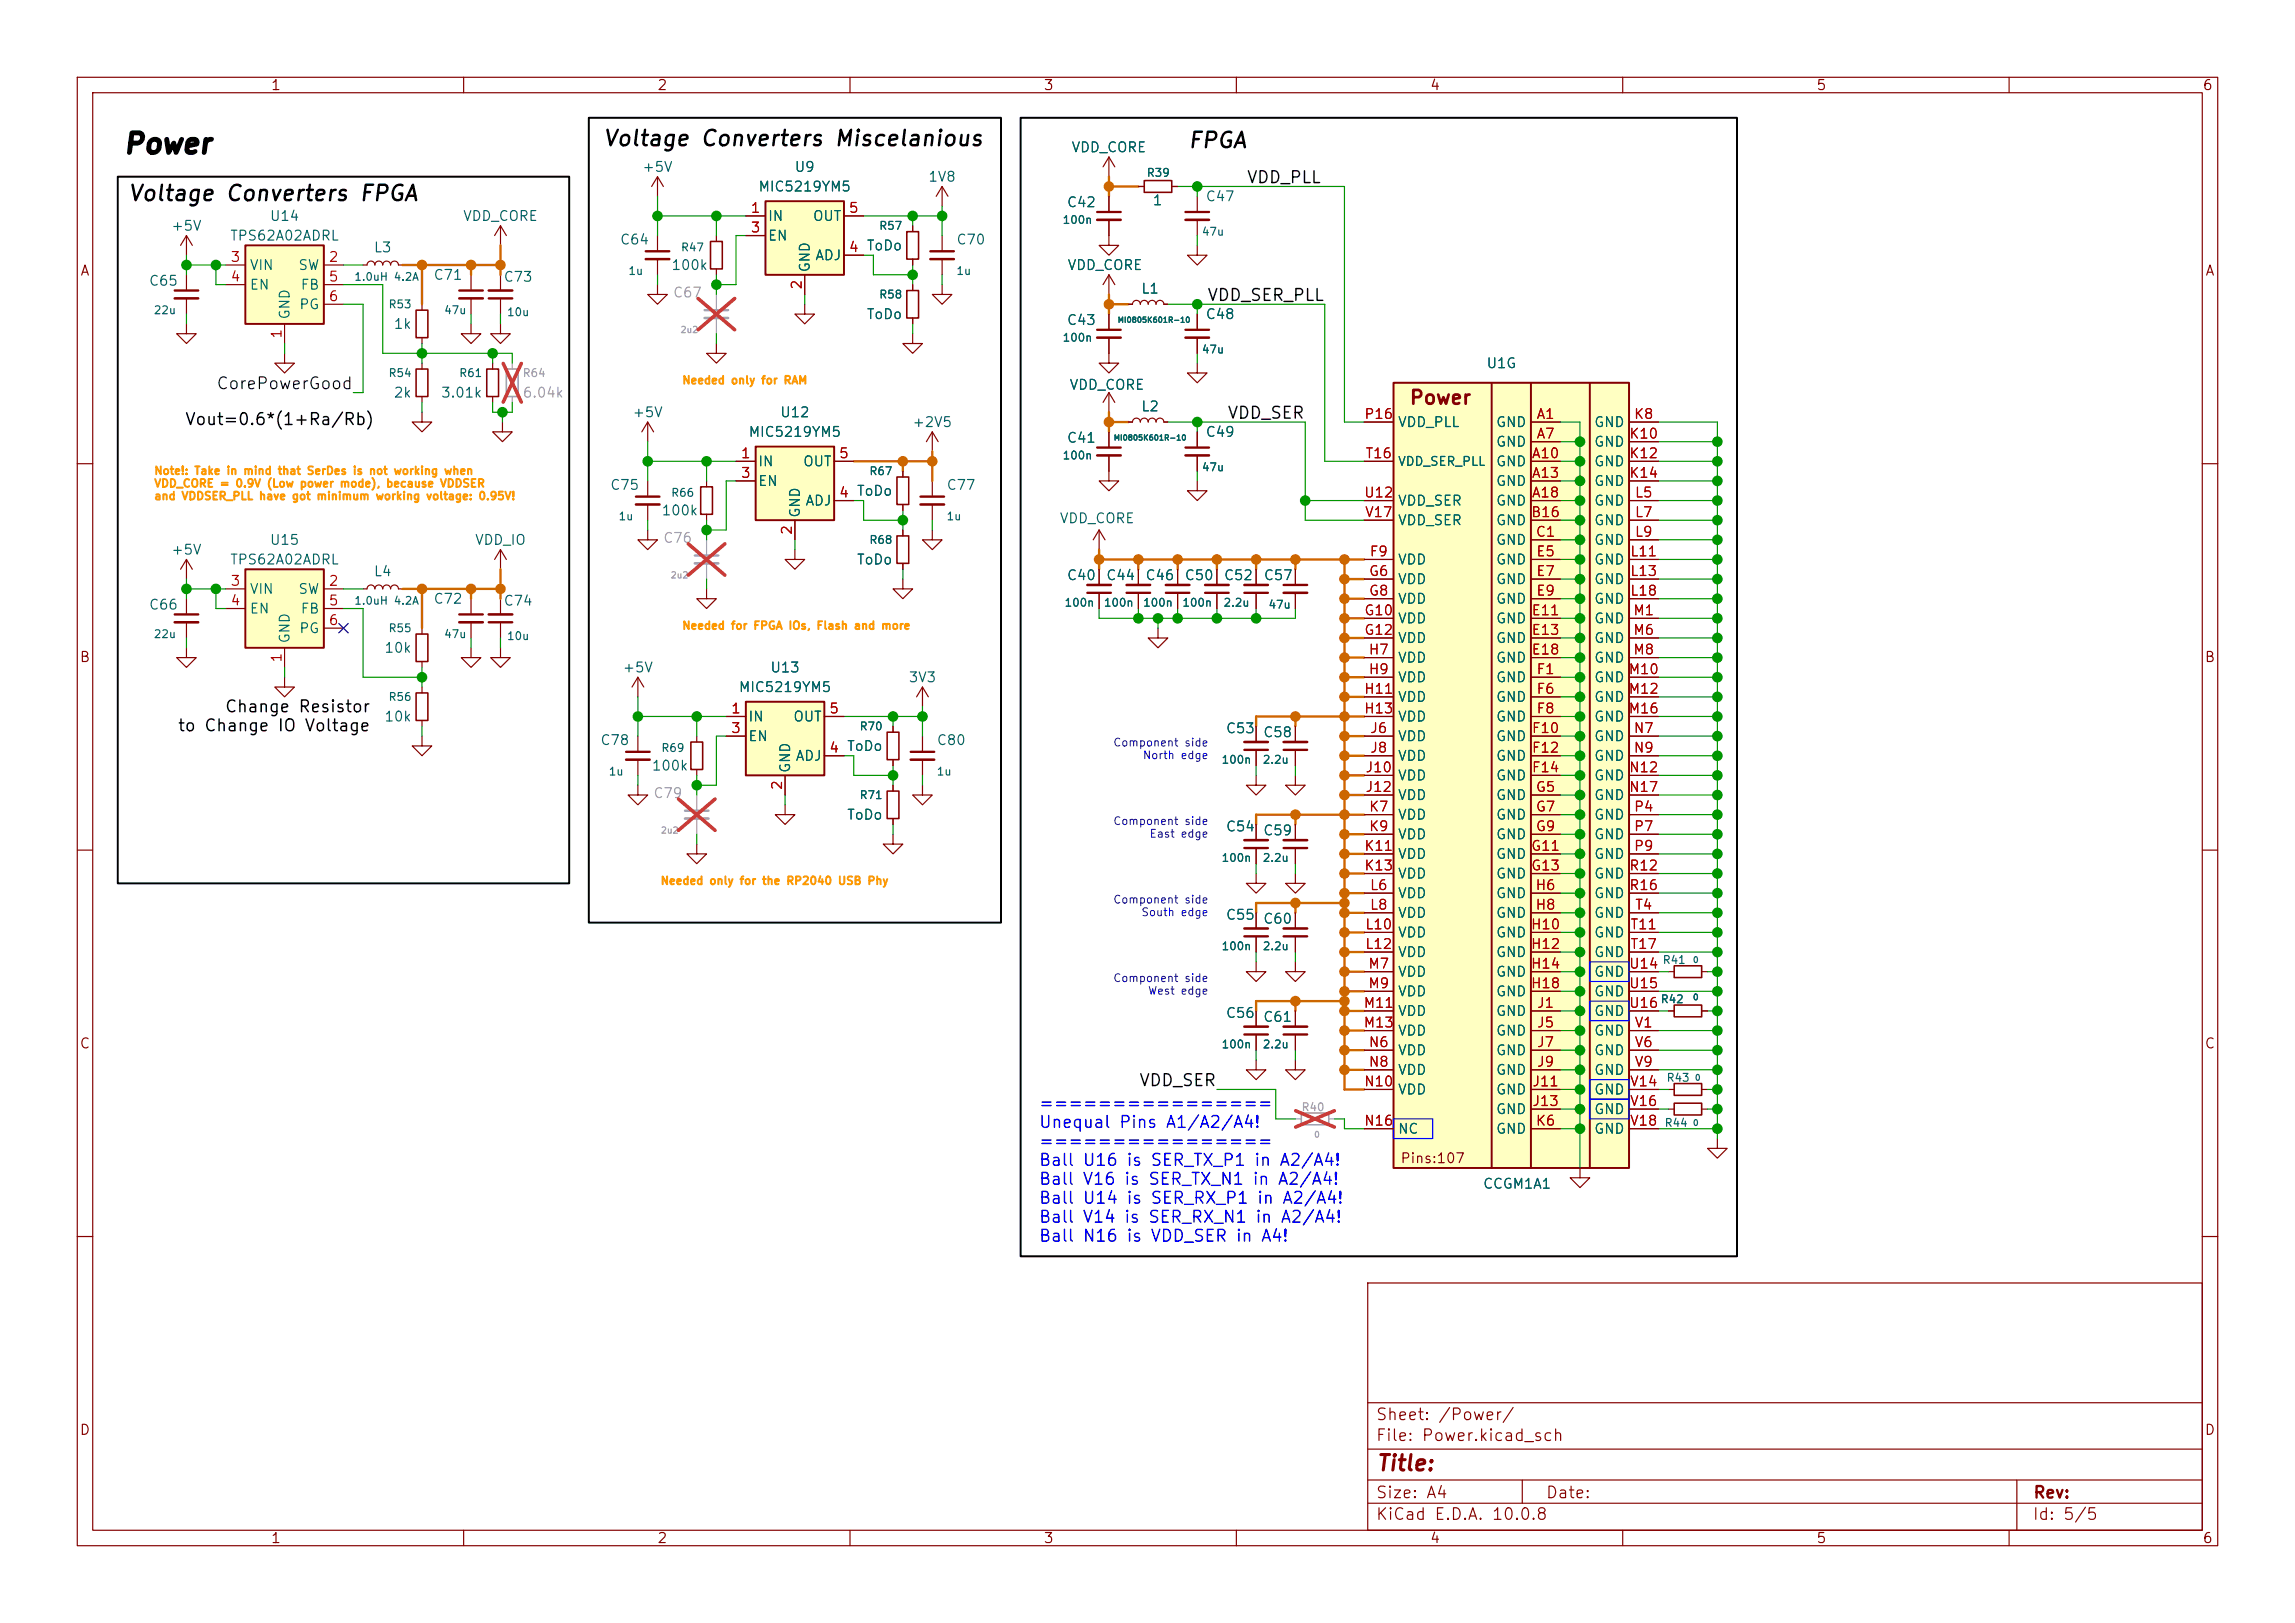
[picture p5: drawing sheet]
<svg xmlns="http://www.w3.org/2000/svg" width="297mm" height="210mm" viewBox="0 0 297 210" stroke-linecap="round" stroke-linejoin="round" font-family="sans-serif">
<defs><g id="words">
<text font-size="2.6" x="15.8" y="20.5">Power</text>
<g font-size="2">
<text x="77.9" y="19.4">Voltage Converters Miscelanious</text>
<text x="153.6" y="19.7">FPGA</text>
<text x="16.4" y="26.5">Voltage Converters FPGA</text>
</g>
<text font-size="2" fill="#840000" x="178" y="190.8">Title:</text>
<text font-size="1.8" fill="#840000" x="182.3" y="52.8">Power</text>
<g font-size="1.5" fill="#0f0f0f">
<text x="161.3" y="24.1">VDD_PLL</text>
<text x="156.2" y="39.3">VDD_SER_PLL</text>
<text x="27.9" y="50.8">CorePowerGood</text>
<text x="158.8" y="54.6">VDD_SER</text>
<text x="147.3" y="140.9">VDD_SER</text>
</g>
<g font-size="1.5">
<text x="23.9" y="55.4">Vout=0.6*(1+Ra/Rb)</text>
<text x="22.9" y="95">to Change IO Voltage</text>
<text x="29" y="92.6">Change Resistor</text>
</g>
<g font-size="1.5" fill="#00f">
<text x="134.3" y="143.9">================</text>
<text x="134.3" y="146.3">Unequal Pins A1/A2/A4!</text>
<text x="134.3" y="148.8">================</text>
<text x="134.3" y="151.2">Ball U16 is SER_TX_P1 in A2/A4!</text>
<text x="134.3" y="153.7">Ball V16 is SER_TX_N1 in A2/A4!</text>
<text x="134.3" y="156.1">Ball U14 is SER_RX_P1 in A2/A4!</text>
<text x="134.3" y="158.6">Ball V14 is SER_RX_N1 in A2/A4!</text>
<text x="134.3" y="161.1">Ball N16 is VDD_SER in A4!</text>
</g>
<g font-size="1.5" fill="#840000">
<text x="178" y="184.1">Sheet: /Power/</text>
<text x="178" y="186.8">File: Power.kicad_sch</text>
<text x="178" y="197">KiCad E.D.A. 10.0.8</text>
<text x="178" y="194.2">Size: A4</text>
<text x="200" y="194.2">Date:</text>
<text x="263" y="197">Id: 5/5</text>
<text x="263" y="194.2">Rev:</text>
</g>
<g font-size="1.3" fill="#840000">
<text x="35" y="12">1</text>
<text x="85" y="12">2</text>
<text x="135" y="12">3</text>
<text x="185" y="12">4</text>
<text x="235" y="12">5</text>
<text x="285" y="12">6</text>
<text x="10.3" y="36">A</text>
<text x="285.3" y="36">A</text>
<text x="10.2" y="86">B</text>
<text x="285.2" y="86">B</text>
<text x="10.2" y="136">C</text>
<text x="285.2" y="136">C</text>
<text x="181.2" y="150.8">Pins:107</text>
<text x="10.2" y="186">D</text>
<text x="285.2" y="186">D</text>
<text x="35" y="200">1</text>
<text x="85" y="200">2</text>
<text x="135" y="200">3</text>
<text x="185" y="200">4</text>
<text x="235" y="200">5</text>
<text x="285" y="200">6</text>
</g>
<g font-size="1.3" fill="#006464">
<text x="83" y="22.6">+5V</text>
<text x="102.7" y="22.6">U9</text>
<text x="120" y="23.8">1V8</text>
<text x="138.6" y="20">VDD_CORE</text>
<text x="34.8" y="28.9">U14</text>
<text x="59.8" y="28.9">VDD_CORE</text>
<text x="98.1" y="25.1">MIC5219YM5</text>
<text x="99.3" y="28.9">IN</text>
<text x="105.1" y="28.9">OUT</text>
<text x="138" y="27.1">C42</text>
<text x="149.1" y="26.9">1</text>
<text x="155.9" y="26.4">C47</text>
<text x="22.1" y="30.2">+5V</text>
<text x="29.7" y="31.4">TPS62A02ADRL</text>
<text x="32.2" y="35.3">VIN</text>
<text x="38.5" y="35.3">SW</text>
<text x="48.3" y="33">L3</text>
<text x="80.1" y="32">C64</text>
<text x="86.8" y="35.3">100k</text>
<text x="99.3" y="31.4">EN</text>
<text x="105.1" y="35.3" transform="rotate(-90 105.1 35.3)">GND</text>
<text x="105.4" y="34">ADJ</text>
<text x="112.1" y="32.7">ToDo</text>
<text x="123.7" y="32">C70</text>
<text x="138.1" y="35.3">VDD_CORE</text>
<text x="19.2" y="37.3">C65</text>
<text x="32.2" y="37.8">EN</text>
<text x="37.8" y="41.4" transform="rotate(-90 37.8 41.4)">GND</text>
<text x="38.6" y="40.3">PG</text>
<text x="38.8" y="37.8">FB</text>
<text x="56" y="36.5">C71</text>
<text x="65.1" y="36.8">C73</text>
<text x="112.1" y="41.6">ToDo</text>
<text x="147.6" y="38.3">L1</text>
<text x="155.9" y="41.6">C48</text>
<text x="50.9" y="42.9">1k</text>
<text x="138" y="42.4">C43</text>
<text x="192.3" y="48">U1G</text>
<text x="50.9" y="51.8">2k</text>
<text x="57" y="51.8">3.01k</text>
<text x="138.3" y="50.7">VDD_CORE</text>
<text x="147.6" y="53.5">L2</text>
<text x="81.8" y="54.3">+5V</text>
<text x="96.8" y="56.8">MIC5219YM5</text>
<text x="100.9" y="54.3">U12</text>
<text x="118" y="55.6">+2V5</text>
<text x="138" y="57.6">C41</text>
<text x="155.9" y="56.8">C49</text>
<text x="180.8" y="55.6">VDD_PLL</text>
<text x="193.5" y="55.6">GND</text>
<text x="193.5" y="58.1">GND</text>
<text x="206.2" y="55.6">GND</text>
<text x="206.2" y="58.1">GND</text>
<text x="78.9" y="63.7">C75</text>
<text x="98" y="60.7">IN</text>
<text x="98" y="63.2">EN</text>
<text x="103.8" y="60.7">OUT</text>
<text x="104.1" y="65.7">ADJ</text>
<text x="110.8" y="64.5">ToDo</text>
<text x="122.4" y="63.7">C77</text>
<text x="180.8" y="65.7">VDD_SER</text>
<text x="193.5" y="60.7">GND</text>
<text x="193.5" y="63.2">GND</text>
<text x="193.5" y="65.7">GND</text>
<text x="206.2" y="60.7">GND</text>
<text x="206.2" y="63.2">GND</text>
<text x="206.2" y="65.7">GND</text>
<text x="34.8" y="70.8">U15</text>
<text x="61.4" y="70.8">VDD_IO</text>
<text x="85.5" y="67">100k</text>
<text x="103.8" y="67.1" transform="rotate(-90 103.8 67.1)">GND</text>
<text x="137.1" y="68">VDD_CORE</text>
<text x="180.8" y="68.3">VDD_SER</text>
<text x="193.5" y="68.3">GND</text>
<text x="193.5" y="70.8">GND</text>
<text x="206.2" y="68.3">GND</text>
<text x="206.2" y="70.8">GND</text>
<text x="22.1" y="72.1">+5V</text>
<text x="29.7" y="73.4">TPS62A02ADRL</text>
<text x="32.2" y="77.2">VIN</text>
<text x="38.5" y="77.2">SW</text>
<text x="48.3" y="74.9">L4</text>
<text x="110.8" y="73.4">ToDo</text>
<text x="138" y="75.4">C40</text>
<text x="143.1" y="75.4">C44</text>
<text x="148.1" y="75.4">C46</text>
<text x="153.2" y="75.4">C50</text>
<text x="158.3" y="75.4">C52</text>
<text x="163.5" y="75.4">C57</text>
<text x="180.8" y="73.4">VDD</text>
<text x="180.8" y="75.9">VDD</text>
<text x="193.5" y="73.4">GND</text>
<text x="193.5" y="75.9">GND</text>
<text x="206.2" y="73.4">GND</text>
<text x="206.2" y="75.9">GND</text>
<text x="19.2" y="79.2">C66</text>
<text x="32.2" y="79.7">EN</text>
<text x="37.8" y="83.3" transform="rotate(-90 37.8 83.3)">GND</text>
<text x="38.6" y="82.2">PG</text>
<text x="38.8" y="79.7">FB</text>
<text x="56" y="78.4">C72</text>
<text x="65.1" y="78.7">C74</text>
<text x="180.8" y="78.4">VDD</text>
<text x="180.8" y="81">VDD</text>
<text x="180.8" y="83.5">VDD</text>
<text x="193.5" y="78.4">GND</text>
<text x="193.5" y="81">GND</text>
<text x="193.5" y="83.5">GND</text>
<text x="206.2" y="78.4">GND</text>
<text x="206.2" y="81">GND</text>
<text x="206.2" y="83.5">GND</text>
<text x="49.7" y="84.8">10k</text>
<text x="80.5" y="87.3">+5V</text>
<text x="95.5" y="89.9">MIC5219YM5</text>
<text x="99.6" y="87.3">U13</text>
<text x="117.5" y="88.6">3V3</text>
<text x="180.8" y="86.1">VDD</text>
<text x="180.8" y="88.6">VDD</text>
<text x="193.5" y="86.1">GND</text>
<text x="193.5" y="88.6">GND</text>
<text x="206.2" y="86.1">GND</text>
<text x="206.2" y="88.6">GND</text>
<text x="49.7" y="93.7">10k</text>
<text x="96.7" y="93.7">IN</text>
<text x="102.6" y="93.7">OUT</text>
<text x="158.6" y="95.2">C53</text>
<text x="163.4" y="95.7">C58</text>
<text x="180.8" y="91.1">VDD</text>
<text x="180.8" y="93.7">VDD</text>
<text x="193.5" y="91.1">GND</text>
<text x="193.5" y="93.7">GND</text>
<text x="206.2" y="91.1">GND</text>
<text x="206.2" y="93.7">GND</text>
<text x="77.6" y="96.7">C78</text>
<text x="84.3" y="100">100k</text>
<text x="96.7" y="96.2">EN</text>
<text x="102.6" y="100.1" transform="rotate(-90 102.6 100.1)">GND</text>
<text x="102.9" y="98.8">ADJ</text>
<text x="109.5" y="97.5">ToDo</text>
<text x="121.1" y="96.7">C80</text>
<text x="180.8" y="96.2">VDD</text>
<text x="180.8" y="98.8">VDD</text>
<text x="180.8" y="101.3">VDD</text>
<text x="193.5" y="96.2">GND</text>
<text x="193.5" y="98.8">GND</text>
<text x="193.5" y="101.3">GND</text>
<text x="206.2" y="96.2">GND</text>
<text x="206.2" y="98.8">GND</text>
<text x="206.2" y="101.3">GND</text>
<text x="109.5" y="106.4">ToDo</text>
<text x="158.6" y="107.9">C54</text>
<text x="180.8" y="103.8">VDD</text>
<text x="180.8" y="106.4">VDD</text>
<text x="193.5" y="103.8">GND</text>
<text x="193.5" y="106.4">GND</text>
<text x="206.2" y="103.8">GND</text>
<text x="206.2" y="106.4">GND</text>
<text x="163.4" y="108.4">C59</text>
<text x="180.8" y="108.9">VDD</text>
<text x="180.8" y="111.5">VDD</text>
<text x="180.8" y="114">VDD</text>
<text x="193.5" y="108.9">GND</text>
<text x="193.5" y="111.5">GND</text>
<text x="193.5" y="114">GND</text>
<text x="206.2" y="108.9">GND</text>
<text x="206.2" y="111.5">GND</text>
<text x="206.2" y="114">GND</text>
<text x="158.6" y="119.3">C55</text>
<text x="163.4" y="119.8">C60</text>
<text x="180.8" y="116.5">VDD</text>
<text x="180.8" y="119.1">VDD</text>
<text x="193.5" y="116.5">GND</text>
<text x="193.5" y="119.1">GND</text>
<text x="206.2" y="116.5">GND</text>
<text x="206.2" y="119.1">GND</text>
<text x="180.8" y="121.6">VDD</text>
<text x="180.8" y="124.2">VDD</text>
<text x="193.5" y="121.6">GND</text>
<text x="193.5" y="124.2">GND</text>
<text x="206.2" y="121.6">GND</text>
<text x="206.2" y="124.2">GND</text>
<text x="180.8" y="126.7">VDD</text>
<text x="180.8" y="129.2">VDD</text>
<text x="180.8" y="131.8">VDD</text>
<text x="193.5" y="126.7">GND</text>
<text x="193.5" y="129.2">GND</text>
<text x="193.5" y="131.8">GND</text>
<text x="206.2" y="126.7">GND</text>
<text x="206.2" y="129.2">GND</text>
<text x="206.2" y="131.8">GND</text>
<text x="158.6" y="132">C56</text>
<text x="163.4" y="132.5">C61</text>
<text x="180.8" y="134.3">VDD</text>
<text x="180.8" y="136.9">VDD</text>
<text x="193.5" y="134.3">GND</text>
<text x="193.5" y="136.9">GND</text>
<text x="206.2" y="134.3">GND</text>
<text x="206.2" y="136.9">GND</text>
<text x="180.8" y="139.4">VDD</text>
<text x="180.8" y="141.9">VDD</text>
<text x="193.5" y="139.4">GND</text>
<text x="193.5" y="141.9">GND</text>
<text x="206.2" y="139.4">GND</text>
<text x="206.2" y="141.9">GND</text>
<text x="180.8" y="147">NC</text>
<text x="193.5" y="144.5">GND</text>
<text x="193.5" y="147">GND</text>
<text x="206.2" y="144.5">GND</text>
<text x="206.2" y="147">GND</text>
<text x="191.8" y="154.1">CCGM1A1</text>
</g>
<g font-size="1.3" fill="#a90000">
<text x="97.1" y="27.9">1</text>
<text x="109.8" y="27.9">5</text>
<text x="29.7" y="34.2">3</text>
<text x="42.4" y="34.2">2</text>
<text x="97.1" y="30.4">3</text>
<text x="109.8" y="32.9">4</text>
<text x="29.7" y="36.7">4</text>
<text x="42.4" y="36.7">5</text>
<text x="42.4" y="39.3">6</text>
<text x="104.1" y="37.6" transform="rotate(-90 104.1 37.6)">2</text>
<text x="36.7" y="43.9" transform="rotate(-90 36.7 43.9)">1</text>
<text x="95.8" y="59.6">1</text>
<text x="108.5" y="59.6">5</text>
<text x="176.5" y="54.5">P16</text>
<text x="176.6" y="59.6">T16</text>
<text x="198.1" y="59.6">A10</text>
<text x="198.7" y="54.5">A1</text>
<text x="198.7" y="57.1">A7</text>
<text x="210.8" y="57.1">K10</text>
<text x="210.8" y="59.6">K12</text>
<text x="211.4" y="54.5">K8</text>
<text x="95.8" y="62.1">3</text>
<text x="108.5" y="64.7">4</text>
<text x="176.4" y="64.7">U12</text>
<text x="198.1" y="62.1">A13</text>
<text x="198.1" y="64.7">A18</text>
<text x="210.8" y="62.1">K14</text>
<text x="211.5" y="64.7">L5</text>
<text x="102.8" y="69.3" transform="rotate(-90 102.8 69.3)">2</text>
<text x="176.6" y="67.2">V17</text>
<text x="198.1" y="67.2">B16</text>
<text x="198.7" y="69.8">C1</text>
<text x="211.5" y="67.2">L7</text>
<text x="211.5" y="69.8">L9</text>
<text x="29.7" y="76.1">3</text>
<text x="42.4" y="76.1">2</text>
<text x="177.1" y="74.8">G6</text>
<text x="177.1" y="77.4">G8</text>
<text x="177.2" y="72.3">F9</text>
<text x="198.7" y="72.3">E5</text>
<text x="198.7" y="74.8">E7</text>
<text x="198.7" y="77.4">E9</text>
<text x="210.9" y="72.3">L11</text>
<text x="210.9" y="74.8">L13</text>
<text x="210.9" y="77.4">L18</text>
<text x="29.7" y="78.7">4</text>
<text x="42.4" y="78.7">5</text>
<text x="42.4" y="81.2">6</text>
<text x="176.5" y="79.9">G10</text>
<text x="176.5" y="82.5">G12</text>
<text x="198.1" y="79.9">E11</text>
<text x="198.1" y="82.5">E13</text>
<text x="211.3" y="79.9">M1</text>
<text x="211.3" y="82.5">M6</text>
<text x="36.7" y="85.8" transform="rotate(-90 36.7 85.8)">1</text>
<text x="177" y="85">H7</text>
<text x="177" y="87.5">H9</text>
<text x="198.1" y="85">E18</text>
<text x="198.7" y="87.5">F1</text>
<text x="210.7" y="87.5">M10</text>
<text x="211.3" y="85">M8</text>
<text x="94.5" y="92.6">1</text>
<text x="94.5" y="95.2">3</text>
<text x="107.2" y="92.6">5</text>
<text x="176.4" y="90.1">H11</text>
<text x="176.4" y="92.6">H13</text>
<text x="177.2" y="95.2">J6</text>
<text x="198.1" y="95.2">F10</text>
<text x="198.7" y="90.1">F6</text>
<text x="198.7" y="92.6">F8</text>
<text x="210.7" y="90.1">M12</text>
<text x="210.7" y="92.6">M16</text>
<text x="211.3" y="95.2">N7</text>
<text x="107.2" y="97.7">4</text>
<text x="176.6" y="100.2">J10</text>
<text x="177.2" y="97.7">J8</text>
<text x="198.1" y="97.7">F12</text>
<text x="198.1" y="100.2">F14</text>
<text x="210.7" y="100.2">N12</text>
<text x="211.3" y="97.7">N9</text>
<text x="101.5" y="102.3" transform="rotate(-90 101.5 102.3)">2</text>
<text x="176.6" y="102.8">J12</text>
<text x="177.1" y="105.3">K7</text>
<text x="177.1" y="107.9">K9</text>
<text x="198.7" y="102.8">G5</text>
<text x="198.7" y="105.3">G7</text>
<text x="198.7" y="107.9">G9</text>
<text x="210.7" y="102.8">N17</text>
<text x="211.4" y="105.3">P4</text>
<text x="211.4" y="107.9">P7</text>
<text x="176.5" y="110.4">K11</text>
<text x="176.5" y="112.9">K13</text>
<text x="198.1" y="110.4">G11</text>
<text x="198.1" y="112.9">G13</text>
<text x="210.8" y="112.9">R12</text>
<text x="211.4" y="110.4">P9</text>
<text x="177.2" y="115.5">L6</text>
<text x="177.2" y="118">L8</text>
<text x="198.6" y="115.5">H6</text>
<text x="198.6" y="118">H8</text>
<text x="210.8" y="115.5">R16</text>
<text x="211.5" y="118">T4</text>
<text x="176.6" y="120.6">L10</text>
<text x="176.6" y="123.1">L12</text>
<text x="177" y="125.6">M7</text>
<text x="198" y="120.6">H10</text>
<text x="198" y="123.1">H12</text>
<text x="198" y="125.6">H14</text>
<text x="210.7" y="125.6">U14</text>
<text x="210.9" y="120.6">T11</text>
<text x="210.9" y="123.1">T17</text>
<text x="176.4" y="130.7">M11</text>
<text x="177" y="128.2">M9</text>
<text x="198" y="128.2">H18</text>
<text x="198.8" y="130.7">J1</text>
<text x="210.7" y="128.2">U15</text>
<text x="210.7" y="130.7">U16</text>
<text x="176.4" y="133.3">M13</text>
<text x="177" y="135.8">N6</text>
<text x="198.8" y="133.3">J5</text>
<text x="198.8" y="135.8">J7</text>
<text x="211.4" y="133.3">V1</text>
<text x="211.4" y="135.8">V6</text>
<text x="176.4" y="140.9">N10</text>
<text x="177" y="138.3">N8</text>
<text x="198.2" y="140.9">J11</text>
<text x="198.2" y="143.4">J13</text>
<text x="198.8" y="138.3">J9</text>
<text x="210.8" y="140.9">V14</text>
<text x="210.8" y="143.4">V16</text>
<text x="211.4" y="138.3">V9</text>
<text x="176.4" y="146">N16</text>
<text x="198.7" y="146">K6</text>
<text x="210.8" y="146">V18</text>
</g>
<g font-size="1.3" fill="#989898">
<text x="87" y="38.8">C67</text>
<text x="67.5" y="51.8">6.04k</text>
<text x="85.7" y="70.6">C76</text>
<text x="84.5" y="103.6">C79</text>
</g>
<text font-size="1.1" fill="#006464" x="180.8" y="60.6">VDD_SER_PLL</text>
<g font-size="1" fill="#006464">
<text x="148.3" y="23.1">R39</text>
<text x="113.7" y="30">R57</text>
<text x="137.4" y="29.2">100n</text>
<text x="81.2" y="35.8">1u</text>
<text x="88" y="32.8">R47</text>
<text x="123.7" y="35.8">1u</text>
<text x="155.5" y="30.7">47u</text>
<text x="19.8" y="40.9">22u</text>
<text x="45.8" y="36.6">1.0uH 4.2A</text>
<text x="50.2" y="40.1">R53</text>
<text x="57.4" y="40.9">47u</text>
<text x="65.5" y="41.2">10u</text>
<text x="113.7" y="38.9">R58</text>
<text x="137.4" y="44.5">100n</text>
<text x="155.5" y="46">47u</text>
<text x="50.2" y="49">R54</text>
<text x="59.3" y="49">R61</text>
<text x="137.4" y="59.7">100n</text>
<text x="86.8" y="64.5">R66</text>
<text x="112.4" y="61.7">R67</text>
<text x="155.5" y="61.2">47u</text>
<text x="80" y="67.6">1u</text>
<text x="112.4" y="70.6">R68</text>
<text x="122.4" y="67.6">1u</text>
<text x="19.8" y="82.8">22u</text>
<text x="45.8" y="78.5">1.0uH 4.2A</text>
<text x="50.2" y="82">R55</text>
<text x="57.4" y="82.8">47u</text>
<text x="65.5" y="83.1">10u</text>
<text x="137.7" y="78.7">100n</text>
<text x="142.8" y="78.7">100n</text>
<text x="147.8" y="78.7">100n</text>
<text x="152.9" y="78.7">100n</text>
<text x="158.2" y="78.7">2.2u</text>
<text x="164.1" y="79">47u</text>
<text x="50.2" y="90.9">R56</text>
<text x="111.2" y="94.7">R70</text>
<text x="78.7" y="100.6">1u</text>
<text x="85.5" y="97.5">R69</text>
<text x="121.1" y="100.6">1u</text>
<text x="158" y="99.1">100n</text>
<text x="163.3" y="99.1">2.2u</text>
<text x="111.2" y="103.6">R71</text>
<text x="158" y="111.8">100n</text>
<text x="163.3" y="111.8">2.2u</text>
<text x="158" y="123.2">100n</text>
<text x="163.3" y="123.2">2.2u</text>
<text x="215.1" y="125">R41</text>
<text x="214.8" y="130.1">R42</text>
<text x="158" y="135.9">100n</text>
<text x="163.3" y="135.9">2.2u</text>
<text x="215.6" y="140.2">R43</text>
<text x="215.3" y="146.1">R44</text>
</g>
<g font-size="1" fill="#989898">
<text x="67.6" y="49">R64</text>
<text x="168.3" y="144">R40</text>
</g>
<g font-size="1" fill="#f90">
<text x="88.2" y="50">Needed only for RAM</text>
<text x="19.9" y="61.7">Note!: Take in mind that SerDes is not working when</text>
<text x="19.9" y="63.3">VDD_CORE = 0.9V (Low power mode), because VDDSER</text>
<text x="19.9" y="64.9">and VDDSER_PLL have got minimum working voltage: 0.95V!</text>
<text x="88.2" y="81.7">Needed for FPGA IOs, Flash and more</text>
<text x="85.4" y="114.7">Needed only for the RP2040 USB Phy</text>
</g>
<g font-size="1" fill="#0000c2">
<text x="144" y="96.8">Component side</text>
<text x="147.8" y="98.5">North edge</text>
<text x="144" y="107">Component side</text>
<text x="148.7" y="108.6">East edge</text>
<text x="144" y="117.2">Component side</text>
<text x="147.6" y="118.8">South edge</text>
<text x="144" y="127.3">Component side</text>
<text x="148.5" y="129">West edge</text>
</g>
<g font-size=".8" fill="#989898">
<text x="88" y="43.3">2u2</text>
<text x="86.7" y="75">2u2</text>
<text x="85.4" y="108.1">2u2</text>
<text x="170" y="147.4">0</text>
</g>
<g font-size=".8" fill="#006464">
<text x="219" y="124.8">0</text>
<text x="219" y="129.6">0</text>
<text x="219.3" y="140">0</text>
<text x="219" y="145.9">0</text>
</g>
<g font-size=".7" fill="#006464">
<text x="144.6" y="41.9">MI0805K601R-10</text>
<text x="144.1" y="57.2">MI0805K601R-10</text>
</g>
</g></defs>
<g fill="none" stroke="#840000" stroke-width=".15">
<path d="M10 10h277v190h-277zM12 12h273v186h-273zM60 10v2M110 10v2M160 10v2M210 10v2M260 10v2M10 60h2M285 60h2M10 110h2M285 110h2M10 160h2"/>
<path d="M177 166h108v32h-108zM285 160h2M60 198v2M110 198v2M160 198v2M177 194.5h108M177 191.5h108M177 187.5h108M177 181.5h108M197 191.5v3M210 198v2M260 198v2"/>
<path d="M261 191.5v6.5"/>
</g>
<g fill="#0000c2">
<path d="M205.7 124.5h5.1v2.5h-5.1z"/>
<path d="M205.7 139.7h5.1v2.5h-5.1z"/>
<path d="M205.7 142.2h5.1v2.6h-5.1z"/>
<path d="M180.3 144.8h5.1v2.5h-5.1z"/>
<path d="M205.7 129.5h5.1v2.6h-5.1z"/>
</g>
<g fill="none" stroke="#840000" stroke-width=".15">
<path d="M91.4 62.2v.8M91.4 66.5v.8M142.2 68.6v2.5M142.2 73.7v2M142.2 76.8v1.9M142.2 68.6l-.7 1.3M142.2 68.6l.8 1.3M157.5 73.7v2M157.5 76.8v1.9M90.2 95.3v.7M90.2 99.6v.7M82.5 101.6v1.3h1.3l-1.3 1.2-1.2-1.2h1.2"/>
<path d="M101.6 104.1v1.3h1.3l-1.3 1.3-1.3-1.3h1.3M167.6 130.8v2M167.6 134v1.9"/>
</g>
<path d="M140.7 76.7h3.1M156 76.7h3M166.1 133.9h3.1" fill="none" stroke="#840000" stroke-width=".3"/>
<path d="M140.7 75.7h3.1M156 75.7h3M166.1 132.8h3.1" fill="none" stroke="#840000" stroke-width=".33"/>
<path d="M88.6 104.9h3.1" fill="none" stroke="#a1a1a1" stroke-width=".3"/>
<path d="M88.6 105.9h3.1" fill="none" stroke="#a1a1a1" stroke-width=".33"/>
<path d="M90.2 102.9v1.9M90.2 105.9v2.1" fill="none" stroke="#a1a1a1" stroke-width=".15"/>
<path d="M87.8 103.4l4.7 4M92.5 103.4l-4.7 4" fill="none" stroke="#e12e31" stroke-width=".46"/>
<path d="M90.7 63h1.5v3.5h-1.5zM89.4 96h1.5v3.6h-1.5z" fill="none" stroke="#840000" stroke-width=".2"/>
<path d="M96.5 90.8h10.2v9.5h-10.2z" fill="#ffffc2"/>
<path d="M96.5 90.8h10.2v9.5h-10.2z" fill="none" stroke="#840000" stroke-width=".25"/>
<g fill="none" stroke="#840000" stroke-width=".15">
<path d="M61 35.6v1.9M61 38.6v2M143.5 25.4v1.9M143.5 28.4v2.1M146 39.4h.6a.51 .51 0 0 1 .5-.5 .51 .51 0 0 1 .5 .5 .51 .51 0 0 1 .5-.5 .51 .51 0 0 1 .5 .5 .51 .51 0 0 1 .5-.5 .51 .51 0 0 1 .5 .5 .51 .51 0 0 1 .5-.5 .51 .51 0 0 1 .5 .5h.5M61 41.9v1.3h1.2l-1.2 1.3-1.3-1.3h1.3M63.8 47v.8M63.8 51.3v.8M64.8 41.9v1.3h1.2l-1.2 1.3-1.3-1.3h1.3M65 54.6v1.3h1.3l-1.3 1.3-1.2-1.3h1.2M143.5 43.7v3.3h1.3l-1.3 1.3-1.3-1.3h1.3M143.5 40.6v1.9"/>
<path d="M143.5 50.8v2.5M143.5 50.8l-.8 1.3M143.5 50.8l.8 1.3M146 54.6h.6a.51 .51 0 0 1 .5-.5 .51 .51 0 0 1 .5 .5 .51 .51 0 0 1 .5-.5 .51 .51 0 0 1 .5 .5 .51 .51 0 0 1 .5-.5 .51 .51 0 0 1 .5 .5 .51 .51 0 0 1 .5-.5 .51 .51 0 0 1 .5 .5h.5M154.9 55.9v1.9M154.9 58.9v2.1M24.1 77.5v1.9M61 77.5v1.9M64.8 71.1l-.8 1.3M64.8 71.1l.7 1.3M64.8 71.1v2.6M83.8 68.6v1.3h1.3l-1.3 1.2-1.3-1.2h1.3"/>
<path d="M91.4 76.2v1.3h1.3l-1.3 1.2-1.2-1.2h1.2M102.9 71.1v1.3h1.2l-1.2 1.3-1.3-1.3h1.3M147.3 73.7v2M147.3 76.8v1.9M152.4 73.7v2M152.4 76.8v1.9M154.9 62.2v1.3h-1.2l1.2 1.3 1.3-1.3h-1.3M24.1 80.5v2.1M54.6 88.9v.8M54.6 93.2v.8M61 83.8v1.3h1.2l-1.2 1.3-1.3-1.3h1.3M61 80.5v2.1"/>
<path d="M64.8 83.8v1.3h1.2l-1.2 1.3-1.3-1.3h1.3M94 92.7h2.5M94 95.3h2.5M106.7 92.7h2.5M106.7 97.8h2.5M115.6 94v.7M115.6 98.3v.8M149.9 81.3v1.3h1.2l-1.2 1.2-1.3-1.2h1.3M162.6 94v2M162.6 97.2v1.9M167.6 94v2M167.6 97.2v1.9"/>
<path d="M101.6 100.3v2.6M162.6 106.7v2M162.6 109.9v1.9M167.6 113v1.3h1.3l-1.3 1.3-1.2-1.3h1.2M215.9 130.8h.8M215.9 125.7h.8M220.2 130.8h.8M220.2 125.7h.8M204.5 151.1v1.3h1.2l-1.2 1.3-1.3-1.3h1.3M215.9 141h.8M215.9 143.5h.8M220.2 141h.8"/>
<path d="M220.2 143.5h.8M222.2 147.3v1.3h1.3l-1.3 1.3-1.2-1.3h1.2"/>
</g>
<path d="M89.9 71.9h3.1" fill="none" stroke="#a1a1a1" stroke-width=".3"/>
<path d="M89.9 72.9h3.1" fill="none" stroke="#a1a1a1" stroke-width=".33"/>
<path d="M66.3 47v.8M66.3 51.3v.8M91.4 69.9v1.9M91.4 72.9v2" fill="none" stroke="#a1a1a1" stroke-width=".15"/>
<path d="M65.1 47l2.4 5M67.5 47l-2.4 5M89.1 70.4l4.7 4M93.8 70.4l-4.7 4" fill="none" stroke="#e12e31" stroke-width=".46"/>
<path d="M59.4 37.6h3.1M142 27.4h3M142 42.7h3M153.4 57.9h3.1M22.6 79.5h3.1M59.4 79.5h3.1M145.8 76.7h3M150.9 76.7h3M161 97h3.1M166.1 97h3.1M161 109.7h3.1" fill="none" stroke="#840000" stroke-width=".3"/>
<path d="M59.4 38.6h3.1M142 28.4h3M142 43.7h3M153.4 58.9h3.1M145.8 75.7h3M150.9 75.7h3M22.6 80.5h3.1M59.4 80.5h3.1M161 96h3.1M166.1 96h3.1M161 108.7h3.1" fill="none" stroke="#840000" stroke-width=".33"/>
<path d="M63 47.8h1.5v3.5h-1.5zM53.8 89.7h1.6v3.5h-1.6zM114.8 94.7h1.5v3.6h-1.5zM216.7 130h3.5v1.6h-3.5zM216.7 125h3.5v1.5h-3.5zM216.7 140.2h3.5v1.5h-3.5zM216.7 142.7h3.5v1.6h-3.5z" fill="none" stroke="#840000" stroke-width=".2"/>
<path d="M65.5 47.8h1.6v3.5h-1.6z" fill="none" stroke="#a1a1a1" stroke-width=".2"/>
<path d="M180.3 49.5h30.5v101.6h-30.5z" fill="#ffffc2"/>
<path d="M180.3 49.5h30.5v101.6h-30.5zM193 49.5v101.6M198.1 49.5v101.6M205.7 49.5v101.6" fill="none" stroke="#840000" stroke-width=".25"/>
<g fill="none" stroke="#840000" stroke-width=".15">
<path d="M54.6 39.4v.7M64.8 29.2v2.6M64.8 35.6v2M64.8 38.7v1.9M64.8 29.2l-.8 1.3M64.8 29.2l.7 1.3M85.1 36.8v1.3h1.3l-1.3 1.3-1.3-1.3h1.3M85.1 30.5v1.9M85.1 33.5v2.1M143.5 20.3l-.8 1.3M143.5 20.3l.8 1.3M143.5 20.3v2.6"/>
<path d="M147.3 24.1h.8M151.6 24.1h.8M54.6 53.3v1.3h1.3l-1.3 1.3-1.3-1.3h1.3M54.6 43.7v.8M54.6 47v.8M54.6 51.3v.8M120.6 55.9v2.5M120.6 55.9l-.7 1.3M120.6 55.9l.8 1.3M176.5 54.6h3.8M176.5 59.7h3.8M198.1 54.6h3.8"/>
<path d="M198.1 57.2h3.8M198.1 59.7h3.8M210.8 54.6h3.8M210.8 57.2h3.8M210.8 59.7h3.8M64.8 77.5v2M116.8 74.9v1.3h1.3l-1.3 1.3-1.2-1.3h1.2M116.8 61v.7M116.8 65.3v.7M116.8 68.6v.7M116.8 72.9v.8M120.6 68.6v1.3h1.3l-1.3 1.2-1.2-1.2h1.2"/>
<path d="M120.6 62.2v1.9M120.6 65.3v2M162.6 73.7v2M162.6 76.8v1.9M167.6 73.7v1.9M167.6 76.7v2M176.5 64.8h3.8M176.5 67.3h3.8M176.5 72.4h3.8M176.5 74.9h3.8M176.5 77.5h3.8M198.1 62.2h3.8"/>
<path d="M198.1 64.8h3.8M198.1 67.3h3.8M198.1 69.9h3.8M198.1 72.4h3.8M198.1 74.9h3.8M198.1 77.5h3.8M210.8 62.2h3.8M210.8 64.8h3.8M210.8 67.3h3.8M210.8 69.9h3.8M210.8 72.4h3.8M210.8 74.9h3.8"/>
<path d="M210.8 77.5h3.8M54.6 95.3v1.2h1.3l-1.3 1.3-1.3-1.3h1.3M64.8 80.6v2M119.4 88.9l-.8 1.3M119.4 88.9l.7 1.3M119.4 88.9v2.5M119.4 95.3v1.9M119.4 98.3v2M176.5 80h3.8M176.5 82.6h3.8M176.5 85.1h3.8M176.5 87.6h3.8"/>
<path d="M176.5 90.2h3.8M176.5 92.7h3.8M176.5 95.3h3.8M176.5 97.8h3.8M198.1 80h3.8M198.1 82.6h3.8M198.1 85.1h3.8M198.1 87.6h3.8M198.1 90.2h3.8M198.1 92.7h3.8M198.1 95.3h3.8M198.1 97.8h3.8"/>
<path d="M210.8 80h3.8M210.8 82.6h3.8M210.8 85.1h3.8M210.8 87.6h3.8M210.8 90.2h3.8M210.8 92.7h3.8M210.8 95.3h3.8M210.8 97.8h3.8M162.6 113v1.3h1.2l-1.2 1.3-1.3-1.3h1.3M162.6 100.3v1.3h1.2l-1.2 1.3-1.3-1.3h1.3M162.6 118.1v2M167.6 100.3v1.3h1.3l-1.3 1.3-1.2-1.3h1.2"/>
<path d="M167.6 106.7v2M167.6 109.9v1.9M167.6 118.1v2M176.5 100.3h3.8M176.5 102.9h3.8M176.5 105.4h3.8M176.5 108h3.8M176.5 110.5h3.8M176.5 113h3.8M176.5 115.6h3.8M176.5 118.1h3.8M198.1 100.3h3.8"/>
<path d="M198.1 102.9h3.8M198.1 105.4h3.8M198.1 108h3.8M198.1 110.5h3.8M198.1 113h3.8M198.1 115.6h3.8M198.1 118.1h3.8M210.8 100.3h3.8M210.8 102.9h3.8M210.8 105.4h3.8M210.8 108h3.8M210.8 110.5h3.8"/>
<path d="M210.8 113h3.8M210.8 115.6h3.8M210.8 118.1h3.8M162.6 137.2v1.2h1.2l-1.2 1.3-1.3-1.3h1.3M162.6 124.5v1.2h1.2l-1.2 1.3-1.3-1.3h1.3M162.6 121.3v1.9M162.6 130.8v2M162.6 134v1.9M167.6 137.2v1.2h1.3l-1.3 1.3-1.2-1.3h1.2M167.6 121.3v1.9M176.5 120.7h3.8M176.5 123.2h3.8"/>
<path d="M176.5 125.7h3.8M176.5 128.3h3.8M176.5 130.8h3.8M176.5 133.4h3.8M176.5 135.9h3.8M176.5 138.4h3.8M198.1 120.7h3.8M198.1 123.2h3.8M198.1 125.7h3.8M198.1 128.3h3.8M198.1 130.8h3.8M198.1 133.4h3.8"/>
<path d="M198.1 135.9h3.8M198.1 138.4h3.8M210.8 120.7h3.8M210.8 123.2h3.8M210.8 125.7h3.8M210.8 128.3h3.8M210.8 130.8h3.8M210.8 133.4h3.8M210.8 135.9h3.8M210.8 138.4h3.8M176.5 141h3.8M176.5 146.1h3.8"/>
<path d="M198.1 141h3.8M198.1 143.5h3.8M198.1 146.1h3.8M210.8 141h3.8M210.8 143.5h3.8M210.8 146.1h3.8"/>
</g>
<path d="M168.4 144h3.6v1.5h-3.6z" fill="none" stroke="#a1a1a1" stroke-width=".2"/>
<path d="M92.7 38.1v1.9M92.7 41.1v2.1M167.6 144.8h.8M172 144.8h.7" fill="none" stroke="#a1a1a1" stroke-width=".15"/>
<path d="M90.3 38.6l4.8 4.1M95.1 38.6l-4.8 4.1M167.7 143.7l5 2.1M172.7 143.7l-5 2.1" fill="none" stroke="#e12e31" stroke-width=".46"/>
<path d="M148.1 23.4h3.5v1.5h-3.5zM53.8 47.8h1.6v3.5h-1.6zM53.8 40.1h1.6v3.6h-1.6zM116.1 69.3h1.5v3.6h-1.5zM116.1 61.7h1.5v3.6h-1.5z" fill="none" stroke="#840000" stroke-width=".2"/>
<path d="M63.2 38.6h3.1M83.6 32.5h3M119.1 64.3h3.1M161 76.7h3.1M166.1 75.7h3.1M63.2 80.5h3.1M117.9 97.3h3M166.1 109.7h3.1M161 121.2h3.1M161 133.9h3.1M166.1 121.2h3.1" fill="none" stroke="#840000" stroke-width=".3"/>
<path d="M63.2 37.6h3.1M83.6 33.5h3M63.2 79.5h3.1M119.1 65.3h3.1M161 75.7h3.1M166.1 76.7h3.1M117.9 98.3h3M166.1 108.7h3.1M161 120.1h3.1M161 132.8h3.1M166.1 120.1h3.1" fill="none" stroke="#840000" stroke-width=".33"/>
<path d="M91.2 40.1h3" fill="none" stroke="#a1a1a1" stroke-width=".3"/>
<path d="M91.2 41.1h3" fill="none" stroke="#a1a1a1" stroke-width=".33"/>
<path d="M99.1 26h10.1v9.6h-10.1z" fill="#ffffc2"/>
<path d="M99.1 26h10.1v9.6h-10.1z" fill="none" stroke="#840000" stroke-width=".25"/>
<g fill="none" stroke="#840000" stroke-width=".15">
<path d="M24.1 30.5l-.7 1.3M24.1 30.5l.8 1.3M24.1 30.5v2.5M47 34.3h.5a.51 .51 0 0 1 .5-.5 .51 .51 0 0 1 .5 .5 .51 .51 0 0 1 .5-.5 .51 .51 0 0 1 .5 .5 .51 .51 0 0 1 .5-.5 .51 .51 0 0 1 .5 .5 .51 .51 0 0 1 .6-.5 .51 .51 0 0 1 .5 .5h.5M85.1 22.9l-.8 1.2M85.1 22.9l.8 1.2M85.1 22.9v2.5M92.7 30.5v.7M92.7 34.8v.8M96.5 27.9h2.6M96.5 30.5h2.6M104.1 35.6v2.5"/>
<path d="M109.2 27.9h2.6M109.2 33h2.6M121.9 30.5v1.9M121.9 33.5v2.1M143.5 30.5v1.3h1.3l-1.3 1.2-1.3-1.2h1.3M154.9 25.4v1.9M154.9 28.4v2.1M36.8 45.7v1.3h1.3l-1.3 1.3-1.2-1.3h1.2M154.9 47v1.3h-1.2l1.2 1.2 1.3-1.2h-1.3M154.9 40.6v1.9M154.9 43.7v2M83.8 62.2v1.9"/>
<path d="M83.8 65.3v2M143.5 61v1.2h1.3l-1.3 1.3-1.3-1.3h1.3M82.5 87.6v2.6M82.5 95.3v1.9M82.5 98.3v2M82.5 87.6l-.7 1.3M82.5 87.6l.8 1.3M90.2 109.2v1.3h1.2l-1.2 1.3-1.3-1.3h1.3M115.6 108v1.2h1.2l-1.2 1.3-1.3-1.3h1.3M115.6 101.6v.8M115.6 105.9v.8"/>
</g>
<path d="M91.9 31.2h1.6v3.6h-1.6zM114.8 102.4h1.5v3.5h-1.5z" fill="none" stroke="#840000" stroke-width=".2"/>
<path d="M120.4 32.5h3M153.4 27.4h3.1M153.4 42.7h3.1M82.3 64.3h3M81 97.3h3.1" fill="none" stroke="#840000" stroke-width=".3"/>
<path d="M120.4 33.5h3M153.4 28.4h3.1M153.4 43.7h3.1M82.3 65.3h3M81 98.3h3.1" fill="none" stroke="#840000" stroke-width=".33"/>
<path d="M31.7 31.8h10.2v10.1h-10.2z" fill="#ffffc2"/>
<path d="M31.7 31.8h10.2v10.1h-10.2z" fill="none" stroke="#840000" stroke-width=".25"/>
<g fill="none" stroke="#840000" stroke-width=".15">
<path d="M24.1 35.6v1.9M24.1 38.6v2M29.2 34.3h2.5M29.2 36.8h2.5M41.9 34.3h2.5M41.9 36.8h2.5M41.9 39.4h2.5M118.1 29.2v.8M118.1 33.5v.8M118.1 36.8v.8M121.9 36.8v1.3h1.3l-1.3 1.3-1.3-1.3h1.3M121.9 24.1l-.7 1.3"/>
<path d="M121.9 24.1l.8 1.3M121.9 24.1v2.6M143.5 35.6l-.8 1.2M143.5 35.6l.8 1.2M143.5 35.6v2.5M154.9 31.8v1.2h-1.2l1.2 1.3 1.3-1.3h-1.3M24.1 41.9v1.3h1.3l-1.3 1.3-1.2-1.3h1.2M36.8 41.9v2.6M92.7 44.5v1.2h1.3l-1.3 1.3-1.3-1.3h1.3M118.1 43.2v1.3h1.3l-1.3 1.2-1.3-1.2h1.3M118.1 41.1v.8M143.5 55.9v1.9"/>
<path d="M143.5 58.9v2.1M24.1 72.4v2.5M24.1 72.4l-.7 1.3M24.1 72.4l.8 1.3M47 76.2h.5a.51 .51 0 0 1 .5-.5 .51 .51 0 0 1 .5 .5 .51 .51 0 0 1 .5-.5 .51 .51 0 0 1 .5 .5 .51 .51 0 0 1 .5-.5 .51 .51 0 0 1 .5 .5 .51 .51 0 0 1 .6-.5 .51 .51 0 0 1 .5 .5h.5M24.1 83.8v1.3h1.3l-1.3 1.3-1.2-1.3h1.2M36.8 87.6v1.3h1.3l-1.3 1.3-1.2-1.3h1.2M54.6 81.3v.7M54.6 85.6v.8M119.4 101.6v1.3h1.2l-1.2 1.2-1.3-1.2h1.3M167.6 124.5v1.2h1.3l-1.3 1.3-1.2-1.3h1.2"/>
</g>
<path d="M117.3 37.6h1.6v3.5h-1.6zM117.3 30h1.6v3.5h-1.6zM53.8 82h1.6v3.6h-1.6z" fill="none" stroke="#840000" stroke-width=".2"/>
<path d="M22.6 37.6h3.1M142 57.9h3" fill="none" stroke="#840000" stroke-width=".3"/>
<path d="M22.6 38.6h3.1M142 58.9h3" fill="none" stroke="#840000" stroke-width=".33"/>
<path d="M31.7 73.7h10.2v10.1h-10.2z" fill="#ffffc2"/>
<path d="M31.7 73.7h10.2v10.1h-10.2z" fill="none" stroke="#840000" stroke-width=".25"/>
<path d="M104.1 39.4v1.2h1.3l-1.3 1.3-1.2-1.3h1.2M83.8 54.6l-.7 1.3M83.8 54.6l.8 1.3M83.8 54.6v2.6M29.2 76.2h2.5M29.2 78.7h2.5M41.9 76.2h2.5M41.9 78.7h2.5M36.8 83.8v2.6M41.9 81.3h2.5" fill="none" stroke="#840000" stroke-width=".15"/>
<path d="M97.8 57.8h10.1v9.5h-10.1z" fill="#ffffc2"/>
<path d="M97.8 57.8h10.1v9.5h-10.1z" fill="none" stroke="#840000" stroke-width=".25"/>
<g fill="none" stroke="#840000" stroke-width=".15">
<path d="M96.5 27.9h2.6M96.5 30.5h2.6M104.1 35.6v2.5M109.2 27.9h2.6M109.2 33h2.6M118.1 29.2v.8M118.1 33.5v.8M118.1 36.8v.8M143.5 25.4v1.9M143.5 28.4v2.1M146 39.4h.6M147.3 24.1h.8"/>
<path d="M150.6 39.4h.5M151.6 24.1h.8M95.2 59.7h2.6M107.9 59.7h2.6M118.1 41.1v.8M143.5 40.6v1.9M143.5 43.7v2M143.5 55.9v1.9M143.5 58.9v2.1M146 54.6h.6M150.6 54.6h.5M154.9 40.6v1.9"/>
<path d="M154.9 43.7v2M154.9 55.9v1.9M154.9 58.9v2.1M176.5 59.7h3.8M176.5 54.6h3.8M198.1 59.7h3.8M198.1 54.6h3.8M198.1 57.2h3.8M210.8 59.7h3.8M210.8 54.6h3.8M210.8 57.2h3.8M95.2 62.2h2.6"/>
<path d="M102.9 67.3v2.6M107.9 64.8h2.6M116.8 61v.7M116.8 65.3v.7M116.8 68.6v.7M116.8 72.9v.8M142.2 73.7v2M142.2 76.8v1.9M147.3 73.7v2M147.3 76.8v1.9M152.4 73.7v2M152.4 76.8v1.9"/>
<path d="M157.5 73.7v2M157.5 76.8v1.9M162.6 73.7v2M162.6 76.8v1.9M167.6 73.7v1.9M167.6 76.7v2M176.5 64.8h3.8M176.5 67.3h3.8M176.5 72.4h3.8M176.5 74.9h3.8M176.5 77.5h3.8M198.1 62.2h3.8"/>
<path d="M198.1 64.8h3.8M198.1 67.3h3.8M198.1 69.9h3.8M198.1 72.4h3.8M198.1 74.9h3.8M198.1 77.5h3.8M210.8 62.2h3.8M210.8 64.8h3.8M210.8 67.3h3.8M210.8 69.9h3.8M210.8 72.4h3.8M210.8 74.9h3.8"/>
<path d="M210.8 77.5h3.8M94 92.7h2.5M94 95.3h2.5M106.7 92.7h2.5M106.7 97.8h2.5M115.6 94v.7M115.6 98.3v.8M162.6 94v2M162.6 97.2v1.9M167.6 94v2M167.6 97.2v1.9M176.5 92.7h3.8"/>
<path d="M176.5 95.3h3.8M176.5 97.8h3.8M176.5 80h3.8M176.5 82.6h3.8M176.5 85.1h3.8M176.5 87.6h3.8M176.5 90.2h3.8M198.1 92.7h3.8M198.1 95.3h3.8M198.1 97.8h3.8M198.1 80h3.8M198.1 82.6h3.8"/>
<path d="M198.1 85.1h3.8M198.1 87.6h3.8M198.1 90.2h3.8M210.8 92.7h3.8M210.8 95.3h3.8M210.8 97.8h3.8M210.8 80h3.8M210.8 82.6h3.8M210.8 85.1h3.8M210.8 87.6h3.8M210.8 90.2h3.8M101.6 100.3v2.6"/>
<path d="M115.6 101.6v.8M115.6 105.9v.8M162.6 106.7v2M162.6 109.9v1.9M162.6 118.1v2M167.6 106.7v2M167.6 109.9v1.9M167.6 118.1v2M176.5 100.3h3.8M176.5 102.9h3.8M176.5 105.4h3.8M176.5 108h3.8"/>
<path d="M176.5 110.5h3.8M176.5 113h3.8M176.5 115.6h3.8M176.5 118.1h3.8M198.1 100.3h3.8M198.1 102.9h3.8M198.1 105.4h3.8M198.1 108h3.8M198.1 110.5h3.8M198.1 113h3.8M198.1 115.6h3.8M198.1 118.1h3.8"/>
<path d="M210.8 100.3h3.8M210.8 102.9h3.8M210.8 105.4h3.8M210.8 108h3.8M210.8 110.5h3.8M210.8 113h3.8M210.8 115.6h3.8M210.8 118.1h3.8M162.6 121.3v1.9M162.6 130.8v2M162.6 134v1.9M167.6 121.3v1.9"/>
<path d="M167.6 130.8v2M167.6 134v1.9M176.5 120.7h3.8M176.5 123.2h3.8M176.5 125.7h3.8M176.5 128.3h3.8M176.5 130.8h3.8M176.5 133.4h3.8M176.5 135.9h3.8M176.5 138.4h3.8M198.1 120.7h3.8M198.1 123.2h3.8"/>
<path d="M198.1 125.7h3.8M198.1 128.3h3.8M198.1 130.8h3.8M198.1 133.4h3.8M198.1 135.9h3.8M198.1 138.4h3.8M210.8 120.7h3.8M210.8 123.2h3.8M210.8 125.7h3.8M210.8 128.3h3.8M210.8 130.8h3.8M210.8 133.4h3.8"/>
<path d="M210.8 135.9h3.8M210.8 138.4h3.8M215.9 130.8h.8M220.2 130.8h.8M176.5 141h3.8M176.5 146.1h3.8M198.1 141h3.8M198.1 143.5h3.8M198.1 146.1h3.8M210.8 141h3.8M210.8 143.5h3.8M210.8 146.1h3.8"/>
</g>
<g fill="none" stroke="#009600" stroke-width=".15">
<path d="M24.1 33v2.6M24.1 34.3h5.1M27.9 34.3v2.5h1.3M44.4 36.8h5.1v8.9h16.8v1.3M44.4 34.3h2.6M44.4 39.4h2.6v11.4h-1.3M85.1 25.4v5.1M85.1 35.6v1.2M85.1 27.9h11.4M92.7 27.9v2.6M92.7 35.6v2.5M96.5 30.5h-1.3v6.3h-2.5"/>
<path d="M104.1 38.1v1.3M111.8 27.9h10.1M111.8 33h1.2v2.6h5.1M118.1 27.9v1.3M118.1 34.3v2.5M121.9 26.7v3.8M121.9 35.6v1.2M151.1 39.4h20.3v20.3h5.1M152.4 24.1h21.6v30.5h2.5M154.9 24.1v1.3M154.9 30.5v1.3M154.9 39.4v1.2"/>
<path d="M24.1 40.6v1.3M36.8 44.5v1.2M54.6 44.5v2.5M54.6 52.1v1.2M61 40.6v1.3M63.8 45.7v1.3M63.8 52.1v1.2h2.5v-1.2M64.8 40.6v1.3M65 53.3v1.3M83.8 59.7h11.4M83.8 57.2v5M91.4 59.7v2.5"/>
<path d="M92.7 43.2v1.3M118.1 41.9v1.3M151.1 54.6h17.8v12.7h7.6M154.9 45.7v1.3M154.9 54.6v1.3M201.9 54.6h2.6v96.5M201.9 59.7h2.6M201.9 57.2h2.6M214.6 54.6h7.6v92.7M214.6 59.7h7.6M214.6 57.2h7.6M24.1 74.9v2.6"/>
<path d="M24.1 76.2h5.1M27.9 76.2v2.5h1.3M44.4 78.7h2.6v8.9h7.6M44.4 76.2h2.6M83.8 67.3v1.3M91.4 67.3v2.6M91.4 74.9v1.3M95.2 62.2h-1.2v6.4h-2.6M102.9 69.9v1.2M110.5 64.8h1.3v2.5h5M116.8 66v2.6M116.8 73.7v1.2"/>
<path d="M120.6 67.3v1.3M142.2 78.7v1.3h25.4v-1.3M147.3 78.7v1.3M152.4 78.7v1.3M154.9 61v1.2M157.5 78.7v1.3M162.6 78.7v1.3M168.9 64.8h7.6M201.9 77.5h2.6M201.9 69.9h2.6M201.9 74.9h2.6M201.9 72.4h2.6"/>
<path d="M201.9 67.3h2.6M201.9 62.2h2.6M201.9 64.8h2.6M214.6 77.5h7.6M214.6 69.9h7.6M214.6 74.9h7.6M214.6 72.4h7.6M214.6 67.3h7.6M214.6 62.2h7.6M214.6 64.8h7.6M24.1 82.6v1.2M36.8 86.4v1.2"/>
<path d="M54.6 86.4v2.5M54.6 94v1.3M61 82.6v1.2M64.8 82.6v1.2M82.5 92.7h11.5M82.5 90.2v5.1M90.2 92.7v2.6M94 95.3h-1.3v6.3h-2.5M109.2 92.7h10.2M109.2 97.8h1.3v2.5h5.1M115.6 92.7v1.3M115.6 99.1v2.5"/>
<path d="M119.4 91.4v3.9M149.9 80v1.3M162.6 99.1v1.2M167.6 99.1v1.2M201.9 92.7h2.6M201.9 95.3h2.6M201.9 87.6h2.6M201.9 90.2h2.6M201.9 80h2.6M201.9 85.1h2.6M201.9 82.6h2.6M201.9 97.8h2.6"/>
<path d="M214.6 92.7h7.6M214.6 95.3h7.6M214.6 87.6h7.6M214.6 90.2h7.6M214.6 80h7.6M214.6 85.1h7.6M214.6 82.6h7.6M214.6 97.8h7.6M82.5 100.3v1.3M90.2 100.3v2.6M90.2 108v1.2M101.6 102.9v1.2"/>
<path d="M115.6 106.7v1.3M119.4 100.3v1.3M162.6 111.8v1.2M167.6 111.8v1.2M201.9 118.1h2.6M201.9 115.6h2.6M201.9 113h2.6M201.9 110.5h2.6M201.9 102.9h2.6M201.9 105.4h2.6M201.9 100.3h2.6M201.9 108h2.6"/>
<path d="M214.6 118.1h7.6M214.6 115.6h7.6M214.6 113h7.6M214.6 110.5h7.6M214.6 102.9h7.6M214.6 105.4h7.6M214.6 100.3h7.6M214.6 108h7.6M162.6 123.2v1.3M162.6 135.9v1.3M167.6 123.2v1.3M167.6 135.9v1.3"/>
<path d="M201.9 130.8h2.6M201.9 138.4h2.6M201.9 135.9h2.6M201.9 133.4h2.6M201.9 120.7h2.6M201.9 125.7h2.6M201.9 123.2h2.6M201.9 128.3h2.6M214.6 130.8h1.3M214.6 138.4h7.6M214.6 135.9h7.6M214.6 133.4h7.6"/>
<path d="M214.6 120.7h7.6M214.6 125.7h1.3M214.6 123.2h7.6M214.6 128.3h7.6M221 130.8h1.2M221 125.7h1.2M157.5 141h7.6v3.8h2.5M172.7 144.8h1.3v1.3h2.5M201.9 143.5h2.6M201.9 141h2.6M201.9 146.1h2.6M214.6 143.5h1.3"/>
<path d="M214.6 141h1.3M214.6 146.1h7.6M221 143.5h1.2M221 141h1.2"/>
</g>
<g fill="none" stroke="#c60" stroke-width=".3">
<path d="M52.1 34.3h12.7M54.6 34.3v5.1M61 34.3v1.3M64.8 31.8v3.8M143.5 39.4h2.5M143.5 24.1h3.8M143.5 22.9v2.5M143.5 38.1v2.5M110.5 59.7h10.1M116.8 59.7v1.3M120.6 58.4v3.8M143.5 53.3v2.6"/>
<path d="M143.5 54.6h2.5M52.1 76.2h12.7M54.6 76.2v5.1M61 76.2v1.3M64.8 73.7v3.8M142.2 72.4h34.3M142.2 71.1v2.6M147.3 72.4v1.3M152.4 72.4v1.3M157.5 72.4v1.3M162.6 72.4v1.3M167.6 72.4v1.3"/>
<path d="M174 72.4v68.6h2.5M174 77.5h2.5M174 74.9h2.5M167.6 92.7v1.3M174 97.8h2.5M174 95.3h2.5M174 80h2.5M174 87.6h2.5M174 85.1h2.5M174 82.6h2.5M174 90.2h2.5M176.5 92.7h-13.9v1.3"/>
<path d="M167.6 105.4v1.3M167.6 116.8v1.3M174 116.8h-11.4v1.3M174 115.6h2.5M174 113h2.5M174 118.1h2.5M174 110.5h2.5M174 100.3h2.5M174 102.9h2.5M174 108h2.5M176.5 105.4h-13.9v1.3M167.6 129.5v1.3"/>
<path d="M174 129.5h-11.4v1.3M174 130.8h2.5M174 125.7h2.5M174 128.3h2.5M174 123.2h2.5M174 138.4h2.5M174 133.4h2.5M174 135.9h2.5M174 120.7h2.5"/>
</g>
<path d="M43.8 80.7l1.3 1.2M45.1 80.7l-1.3 1.2" fill="none" stroke="#000084" stroke-width=".15"/>
<path d="M76.2 15.2h53.3v104.2h-53.3zM132.1 15.2h92.7v147.4h-92.7zM15.2 22.9h58.5v91.4h-58.5z" fill="none" stroke="#000" stroke-width=".25"/>
<path d="M205.7 124.5h5.1v2.5h-5.1zM205.7 139.7h5.1v2.5h-5.1zM205.7 129.5h5.1v2.6h-5.1zM180.3 144.8h5.1v2.5h-5.1zM205.7 142.2h5.1v2.6h-5.1z" fill="none" stroke="#00f" stroke-width=".15"/>
<g fill="#009600">
<circle cx="92.7" cy="36.8" r=".69"/>
<circle cx="83.8" cy="59.7" r=".69"/>
<circle cx="85.1" cy="27.9" r=".69"/>
<circle cx="92.7" cy="27.9" r=".69"/>
<circle cx="91.4" cy="59.7" r=".69"/>
<circle cx="27.9" cy="34.3" r=".69"/>
<circle cx="24.1" cy="34.3" r=".69"/>
<circle cx="27.9" cy="76.2" r=".69"/>
<circle cx="24.1" cy="76.2" r=".69"/>
<circle cx="54.6" cy="87.6" r=".69"/>
<circle cx="65" cy="53.3" r=".69"/>
</g>
<circle cx="61" cy="34.3" r=".69" fill="#c60"/>
<circle cx="54.6" cy="45.7" r=".69" fill="#009600"/>
<circle cx="54.6" cy="34.3" r=".69" fill="#c60"/>
<circle cx="63.8" cy="45.7" r=".69" fill="#009600"/>
<circle cx="64.8" cy="34.3" r=".69" fill="#c60"/>
<g fill="#009600">
<circle cx="90.2" cy="101.6" r=".69"/>
<circle cx="82.5" cy="92.7" r=".69"/>
<circle cx="90.2" cy="92.7" r=".69"/>
<circle cx="91.4" cy="68.6" r=".69"/>
</g>
<g fill="#c60">
<circle cx="64.8" cy="76.2" r=".69"/>
<circle cx="61" cy="76.2" r=".69"/>
<circle cx="54.6" cy="76.2" r=".69"/>
<circle cx="174" cy="85.1" r=".69"/>
<circle cx="174" cy="87.6" r=".69"/>
<circle cx="174" cy="77.5" r=".69"/>
<circle cx="174" cy="80" r=".69"/>
<circle cx="174" cy="82.5" r=".69"/>
<circle cx="174" cy="95.2" r=".69"/>
<circle cx="167.6" cy="92.7" r=".69"/>
<circle cx="174" cy="92.7" r=".69"/>
<circle cx="174" cy="90.2" r=".69"/>
<circle cx="174" cy="72.4" r=".69"/>
<circle cx="174" cy="74.9" r=".69"/>
<circle cx="167.6" cy="72.4" r=".69"/>
<circle cx="116.8" cy="59.7" r=".69"/>
<circle cx="120.6" cy="59.7" r=".69"/>
</g>
<g fill="#009600">
<circle cx="116.8" cy="67.3" r=".69"/>
<circle cx="115.6" cy="92.7" r=".69"/>
<circle cx="119.4" cy="92.7" r=".69"/>
<circle cx="115.6" cy="100.3" r=".69"/>
<circle cx="149.9" cy="80" r=".69"/>
<circle cx="147.3" cy="80" r=".69"/>
</g>
<circle cx="142.2" cy="72.4" r=".69" fill="#c60"/>
<circle cx="152.4" cy="80" r=".69" fill="#009600"/>
<g fill="#c60">
<circle cx="152.4" cy="72.4" r=".69"/>
<circle cx="162.6" cy="72.4" r=".69"/>
<circle cx="157.5" cy="72.4" r=".69"/>
</g>
<g fill="#009600">
<circle cx="162.6" cy="80" r=".69"/>
<circle cx="157.5" cy="80" r=".69"/>
</g>
<g fill="#c60">
<circle cx="147.3" cy="72.4" r=".69"/>
<circle cx="143.5" cy="24.1" r=".69"/>
</g>
<circle cx="154.9" cy="54.6" r=".69" fill="#009600"/>
<circle cx="143.5" cy="39.4" r=".69" fill="#c60"/>
<g fill="#009600">
<circle cx="154.9" cy="24.1" r=".69"/>
<circle cx="154.9" cy="39.4" r=".69"/>
</g>
<circle cx="143.5" cy="54.6" r=".69" fill="#c60"/>
<g fill="#009600">
<circle cx="168.9" cy="64.8" r=".69"/>
<circle cx="121.9" cy="27.9" r=".69"/>
<circle cx="118.1" cy="27.9" r=".69"/>
<circle cx="118.1" cy="35.6" r=".69"/>
<circle cx="204.5" cy="130.8" r=".69"/>
<circle cx="204.5" cy="133.3" r=".69"/>
<circle cx="222.2" cy="143.5" r=".69"/>
<circle cx="222.2" cy="141" r=".69"/>
<circle cx="222.2" cy="138.4" r=".69"/>
<circle cx="222.2" cy="135.9" r=".69"/>
<circle cx="222.2" cy="133.3" r=".69"/>
<circle cx="222.2" cy="130.8" r=".69"/>
<circle cx="204.5" cy="135.9" r=".69"/>
<circle cx="204.5" cy="138.4" r=".69"/>
<circle cx="204.5" cy="141" r=".69"/>
<circle cx="204.5" cy="143.5" r=".69"/>
</g>
<g fill="#c60">
<circle cx="167.6" cy="129.5" r=".69"/>
<circle cx="174" cy="138.4" r=".69"/>
<circle cx="174" cy="133.3" r=".69"/>
<circle cx="174" cy="125.7" r=".69"/>
<circle cx="174" cy="128.3" r=".69"/>
<circle cx="174" cy="129.5" r=".69"/>
<circle cx="174" cy="130.8" r=".69"/>
<circle cx="174" cy="135.9" r=".69"/>
<circle cx="167.6" cy="105.4" r=".69"/>
<circle cx="174" cy="97.8" r=".69"/>
<circle cx="174" cy="100.3" r=".69"/>
</g>
<circle cx="204.5" cy="146" r=".69" fill="#009600"/>
<g fill="#c60">
<circle cx="174" cy="113" r=".69"/>
<circle cx="174" cy="110.5" r=".69"/>
<circle cx="167.6" cy="116.8" r=".69"/>
<circle cx="174" cy="116.8" r=".69"/>
<circle cx="174" cy="118.1" r=".69"/>
<circle cx="174" cy="115.6" r=".69"/>
<circle cx="174" cy="107.9" r=".69"/>
<circle cx="174" cy="120.6" r=".69"/>
<circle cx="174" cy="123.2" r=".69"/>
<circle cx="174" cy="102.9" r=".69"/>
<circle cx="174" cy="105.4" r=".69"/>
</g>
<g fill="#009600">
<circle cx="222.2" cy="146" r=".69"/>
<circle cx="204.5" cy="120.6" r=".69"/>
<circle cx="204.5" cy="118.1" r=".69"/>
<circle cx="204.5" cy="123.2" r=".69"/>
<circle cx="222.2" cy="120.6" r=".69"/>
<circle cx="222.2" cy="115.6" r=".69"/>
<circle cx="222.2" cy="118.1" r=".69"/>
<circle cx="204.5" cy="115.6" r=".69"/>
<circle cx="222.2" cy="128.3" r=".69"/>
<circle cx="222.2" cy="123.2" r=".69"/>
<circle cx="222.2" cy="125.7" r=".69"/>
<circle cx="204.5" cy="128.3" r=".69"/>
<circle cx="204.5" cy="125.7" r=".69"/>
<circle cx="222.2" cy="102.9" r=".69"/>
<circle cx="222.2" cy="100.3" r=".69"/>
<circle cx="222.2" cy="97.8" r=".69"/>
<circle cx="222.2" cy="107.9" r=".69"/>
<circle cx="222.2" cy="105.4" r=".69"/>
<circle cx="204.5" cy="113" r=".69"/>
<circle cx="204.5" cy="110.5" r=".69"/>
<circle cx="204.5" cy="107.9" r=".69"/>
<circle cx="204.5" cy="100.3" r=".69"/>
<circle cx="204.5" cy="97.8" r=".69"/>
<circle cx="204.5" cy="105.4" r=".69"/>
<circle cx="204.5" cy="102.9" r=".69"/>
<circle cx="222.2" cy="110.5" r=".69"/>
<circle cx="222.2" cy="113" r=".69"/>
<circle cx="222.2" cy="62.2" r=".69"/>
<circle cx="222.2" cy="67.3" r=".69"/>
<circle cx="222.2" cy="64.8" r=".69"/>
<circle cx="222.2" cy="69.8" r=".69"/>
<circle cx="222.2" cy="72.4" r=".69"/>
<circle cx="222.2" cy="74.9" r=".69"/>
<circle cx="222.2" cy="77.5" r=".69"/>
<circle cx="222.2" cy="80" r=".69"/>
<circle cx="222.2" cy="82.5" r=".69"/>
<circle cx="204.5" cy="92.7" r=".69"/>
<circle cx="204.5" cy="95.2" r=".69"/>
<circle cx="204.5" cy="77.5" r=".69"/>
<circle cx="204.5" cy="80" r=".69"/>
<circle cx="222.2" cy="92.7" r=".69"/>
<circle cx="204.5" cy="85.1" r=".69"/>
<circle cx="204.5" cy="82.5" r=".69"/>
<circle cx="222.2" cy="87.6" r=".69"/>
<circle cx="222.2" cy="85.1" r=".69"/>
<circle cx="222.2" cy="90.2" r=".69"/>
<circle cx="222.2" cy="95.2" r=".69"/>
<circle cx="204.5" cy="90.2" r=".69"/>
<circle cx="204.5" cy="87.6" r=".69"/>
<circle cx="222.2" cy="57.1" r=".69"/>
<circle cx="222.2" cy="59.7" r=".69"/>
<circle cx="204.5" cy="59.7" r=".69"/>
<circle cx="204.5" cy="57.1" r=".69"/>
<circle cx="204.5" cy="74.9" r=".69"/>
<circle cx="204.5" cy="72.4" r=".69"/>
<circle cx="204.5" cy="64.8" r=".69"/>
<circle cx="204.5" cy="62.2" r=".69"/>
<circle cx="204.5" cy="67.3" r=".69"/>
<circle cx="204.5" cy="69.8" r=".69"/>
</g>
<use href="#words"/>
</svg>
